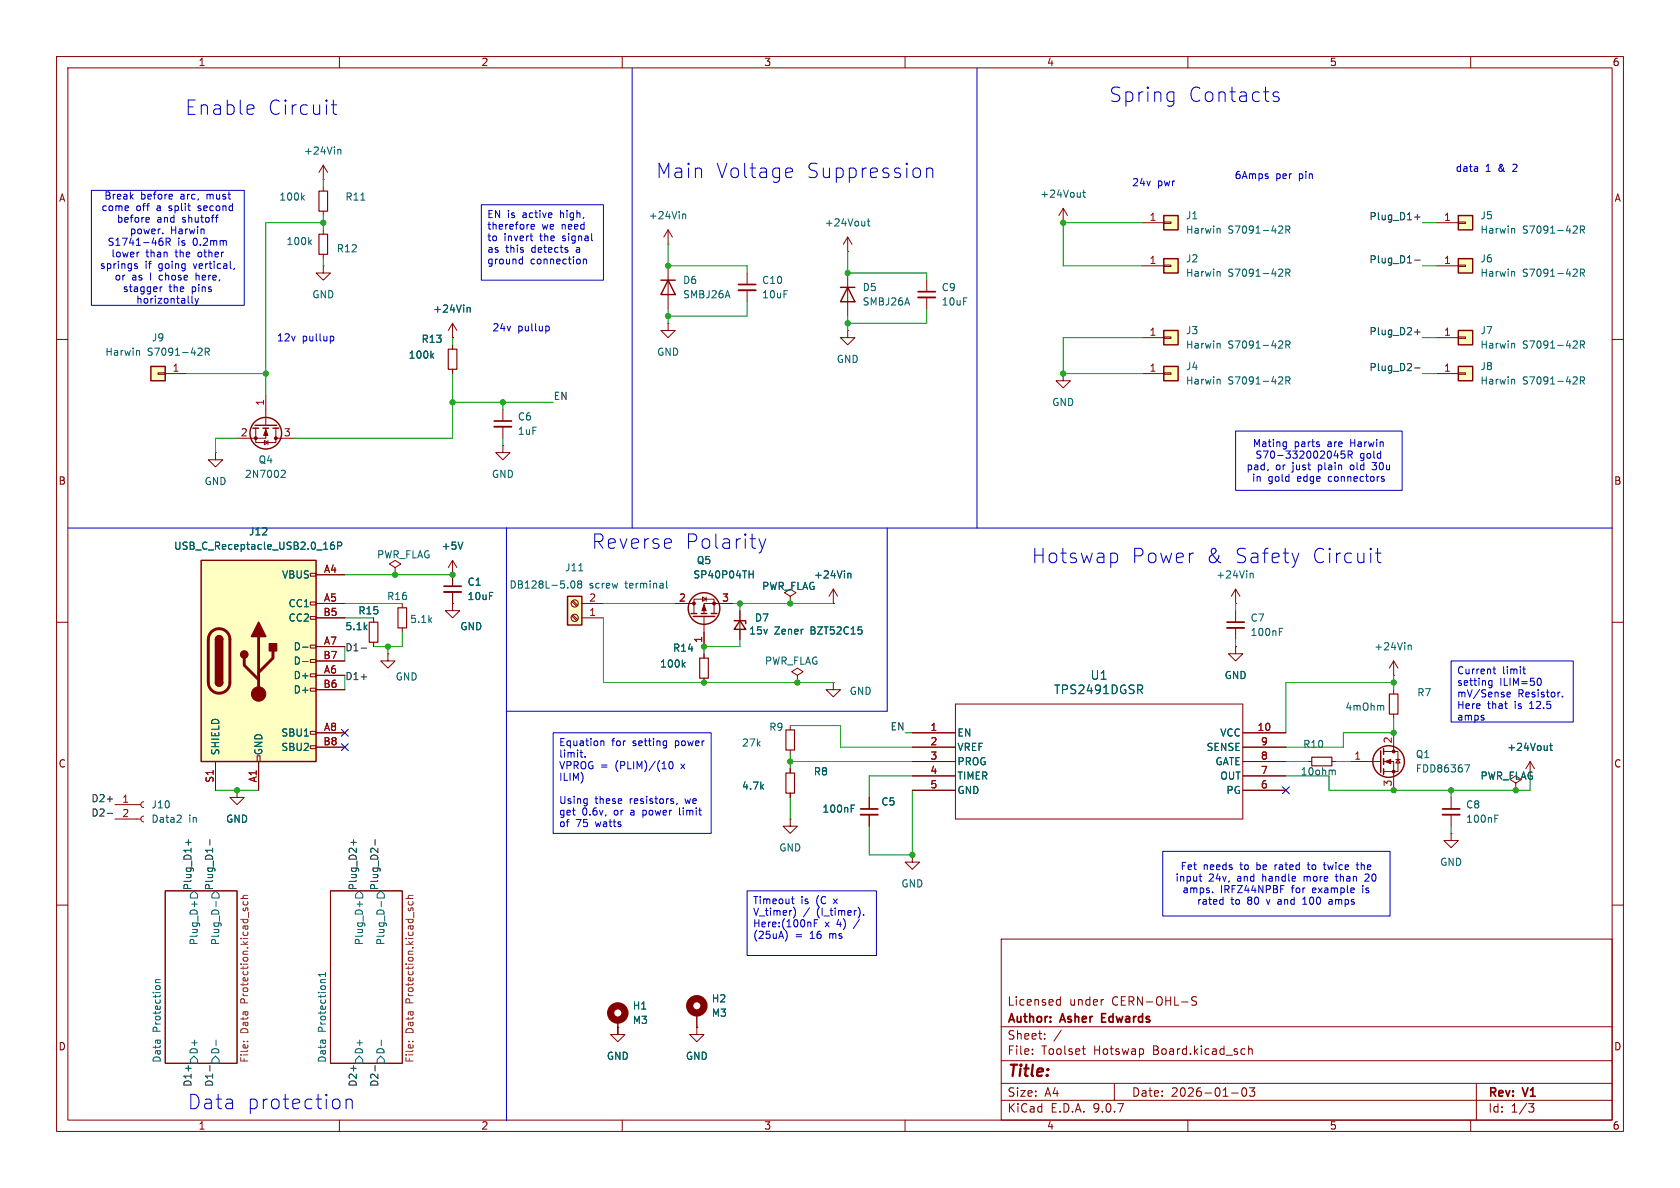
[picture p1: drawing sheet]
<svg xmlns="http://www.w3.org/2000/svg" width="297mm" height="210mm" viewBox="0 0 297 210" stroke-linecap="round" stroke-linejoin="round" font-family="sans-serif">
<defs><g id="words">
<g font-size="3.5" fill="#0000c2">
<text x="32.7" y="20.6">Enable</text>
<text x="47.3" y="20.6">Circuit</text>
<text x="196.1" y="18.3">Spring</text>
<text x="210" y="18.3">Contacts</text>
<text x="115.9" y="31.7">Main</text>
<text x="126.5" y="31.7">Voltage</text>
<text x="142.5" y="31.7">Suppression</text>
<text x="104.6" y="97.3">Reverse</text>
<text x="121.1" y="97.3">Polarity</text>
<text x="182.4" y="99.8">Hotswap</text>
<text x="200" y="99.8">Power</text>
<text x="213.1" y="99.8">&amp;</text>
<text x="218.1" y="99.8">Safety</text>
<text x="231.7" y="99.8">Circuit</text>
<text x="33.2" y="196.3">Data</text>
<text x="43.6" y="196.3">protection</text>
</g>
<text font-size="2.8" fill="#840000" x="178" y="190.9">Title:</text>
<g font-size="2.1" fill="#006464">
<text x="186.3" y="122.9">TPS2491DGSR</text>
<text x="192.7" y="120.4">U1</text>
</g>
<g font-size="2.1" fill="#840000">
<text x="178" y="178">Licensed</text>
<text x="189" y="178">under</text>
<text x="196.6" y="178">CERN-OHL-S</text>
<text x="178" y="184">Sheet:</text>
<text x="178" y="181.2">Author:</text>
<text x="187.6" y="181.2">Asher</text>
<text x="195.4" y="181.2">Edwards</text>
<text x="178" y="186.7">File:</text>
<text x="184.1" y="186.7">Toolset</text>
<text x="193.4" y="186.7">Hotswap</text>
<text x="204" y="186.7">Board.kicad_sch</text>
<text x="178" y="196.9">KiCad</text>
<text x="178" y="194.1">Size:</text>
<text x="184.7" y="194.1">A4</text>
<text x="185.7" y="196.9">E.D.A.</text>
<text x="193.3" y="196.9">9.0.7</text>
<text x="200" y="194.1">Date:</text>
<text x="207" y="194.1">2026-01-03</text>
<text x="263" y="194.3">Rev:</text>
<text x="263" y="196.9">Id:</text>
<text x="267.1" y="196.9">1/3</text>
<text x="269.4" y="194.3">V1</text>
</g>
<g font-size="1.8" fill="#840000">
<text x="35" y="11.9">1</text>
<text x="85" y="11.9">2</text>
<text x="135" y="11.9">3</text>
<text x="185" y="11.9">4</text>
<text x="235" y="11.9">5</text>
<text x="285" y="11.9">6</text>
<text x="10.3" y="35.9">A</text>
<text x="285.3" y="35.9">A</text>
<text x="10.3" y="85.9">B</text>
<text x="285.3" y="85.9">B</text>
<text x="10.3" y="135.9">C</text>
<text x="285.3" y="135.9">C</text>
<text x="10.3" y="185.9">D</text>
<text x="285.3" y="185.9">D</text>
<text x="35" y="199.9">1</text>
<text x="85" y="199.9">2</text>
<text x="135" y="199.9">3</text>
<text x="185" y="199.9">4</text>
<text x="235" y="199.9">5</text>
<text x="285" y="199.9">6</text>
</g>
<g font-size="1.8" fill="#006464">
<text x="53.6" y="27.5">+24Vin</text>
<text x="49.3" y="35.7">100k</text>
<text x="61" y="35.7">R11</text>
<text x="183.8" y="35.2">+24Vout</text>
<text x="114.6" y="39">+24Vin</text>
<text x="145.7" y="40.2">+24Vout</text>
<text x="209.6" y="39">J1</text>
<text x="209.6" y="41.5">Harwin</text>
<text x="217.1" y="41.5">S7091-42R</text>
<text x="261.6" y="39">J5</text>
<text x="261.6" y="41.5">Harwin</text>
<text x="269.2" y="41.5">S7091-42R</text>
<text x="50.6" y="43.5">100k</text>
<text x="59.4" y="44.8">R12</text>
<text x="209.6" y="46.6">J2</text>
<text x="261.6" y="46.6">J6</text>
<text x="55.1" y="52.9">GND</text>
<text x="120.7" y="50.4">D6</text>
<text x="120.7" y="52.9">SMBJ26A</text>
<text x="134.6" y="50.4">C10</text>
<text x="134.6" y="52.9">10uF</text>
<text x="152.4" y="51.7">D5</text>
<text x="166.4" y="51.7">C9</text>
<text x="209.6" y="49.1">Harwin</text>
<text x="217.1" y="49.1">S7091-42R</text>
<text x="261.6" y="49.1">Harwin</text>
<text x="269.2" y="49.1">S7091-42R</text>
<text x="76.5" y="55.5">+24Vin</text>
<text x="152.4" y="54.2">SMBJ26A</text>
<text x="166.4" y="54.2">10uF</text>
<text x="209.6" y="59.3">J3</text>
<text x="261.6" y="59.3">J7</text>
<text x="18.5" y="63.1">Harwin</text>
<text x="26" y="63.1">S7091-42R</text>
<text x="26.7" y="60.6">J9</text>
<text x="72.1" y="63.6">100k</text>
<text x="74.4" y="60.8">R13</text>
<text x="116.1" y="63.1">GND</text>
<text x="147.8" y="64.4">GND</text>
<text x="209.6" y="61.8">Harwin</text>
<text x="209.6" y="65.6">J4</text>
<text x="217.1" y="61.8">S7091-42R</text>
<text x="261.6" y="61.8">Harwin</text>
<text x="261.6" y="65.6">J8</text>
<text x="269.2" y="61.8">S7091-42R</text>
<text x="185.9" y="72">GND</text>
<text x="209.6" y="68.2">Harwin</text>
<text x="217.1" y="68.2">S7091-42R</text>
<text x="261.6" y="68.2">Harwin</text>
<text x="269.2" y="68.2">S7091-42R</text>
<text x="91.4" y="74.5">C6</text>
<text x="91.4" y="77.1">1uF</text>
<text x="45.6" y="82.1">Q4</text>
<text x="36.1" y="86">GND</text>
<text x="43.2" y="84.7">2N7002</text>
<text x="86.9" y="84.7">GND</text>
<text x="43.9" y="94.8">J12</text>
<text x="30.7" y="97.4">USB_C_Receptacle_USB2.0_16P</text>
<text x="66.6" y="98.9">PWR_FLAG</text>
<text x="78" y="97.4">+5V</text>
<text x="99.8" y="101.2">J11</text>
<text x="123.1" y="99.9">Q5</text>
<text x="49.8" y="102.5">VBUS</text>
<text x="50.9" y="107.5">CC1</text>
<text x="68.3" y="106.3">R16</text>
<text x="82.6" y="103.7">C1</text>
<text x="82.6" y="106.3">10uF</text>
<text x="90" y="104.2">DB128L-5.08</text>
<text x="104.2" y="104.2">screw</text>
<text x="110.6" y="104.2">terminal</text>
<text x="122.5" y="102.5">SP40P04TH</text>
<text x="134.6" y="104.5">PWR_FLAG</text>
<text x="143.8" y="102.5">+24Vin</text>
<text x="214.9" y="102.5">+24Vin</text>
<text x="50.9" y="110.1">CC2</text>
<text x="61" y="111.6">5.1k</text>
<text x="63.3" y="108.8">R15</text>
<text x="72.4" y="110.3">5.1k</text>
<text x="81.3" y="111.6">GND</text>
<text x="132.3" y="112.4">15v</text>
<text x="133.4" y="110.1">D7</text>
<text x="136.9" y="112.4">Zener</text>
<text x="143.4" y="112.4">BZT52C15</text>
<text x="221" y="110.1">C7</text>
<text x="221" y="112.6">100nF</text>
<text x="51.8" y="115.2">D-</text>
<text x="51.8" y="117.7">D-</text>
<text x="116.6" y="118.2">100k</text>
<text x="118.9" y="115.4">R14</text>
<text x="135.1" y="117.7">PWR_FLAG</text>
<text x="242.9" y="115.2">+24Vin</text>
<text x="51.8" y="120.2">D+</text>
<text x="51.8" y="122.8">D+</text>
<text x="69.8" y="120.5">GND</text>
<text x="150.1" y="123">GND</text>
<text x="216.4" y="120.2">GND</text>
<text x="237.8" y="125.8">4mOhm</text>
<text x="250.5" y="123.3">R7</text>
<text x="49.6" y="130.4">SBU1</text>
<text x="135.9" y="129.4">R9</text>
<text x="169.2" y="130.4">EN</text>
<text x="215.6" y="130.4">VCC</text>
<text x="39" y="133.6" transform="rotate(-90 39 133.6)">SHIELD</text>
<text x="46.6" y="133.6" transform="rotate(-90 46.6 133.6)">GND</text>
<text x="49.6" y="132.9">SBU2</text>
<text x="131.1" y="132.2">27k</text>
<text x="143.8" y="137.3">R8</text>
<text x="169.2" y="132.9">VREF</text>
<text x="169.2" y="135.5">PROG</text>
<text x="213.2" y="132.9">SENSE</text>
<text x="214.8" y="135.5">GATE</text>
<text x="229.9" y="137.3">10ohm</text>
<text x="230.3" y="132.4">R10</text>
<text x="250.2" y="136.8">FDD86367</text>
<text x="250.2" y="134.2">Q1</text>
<text x="266.4" y="132.9">+24Vout</text>
<text x="26.7" y="143.1">J10</text>
<text x="131.1" y="139.8">4.7k</text>
<text x="145.3" y="143.9">100nF</text>
<text x="155.7" y="142.6">C5</text>
<text x="169.2" y="138">TIMER</text>
<text x="169.2" y="140.6">GND</text>
<text x="215.6" y="138">OUT</text>
<text x="216.7" y="140.6">PG</text>
<text x="259.1" y="143.1">C8</text>
<text x="261.6" y="138">PWR_FLAG</text>
<text x="26.7" y="145.6">Data2</text>
<text x="33.4" y="145.6">in</text>
<text x="39.9" y="145.6">GND</text>
<text x="259.1" y="145.6">100nF</text>
<text x="137.7" y="150.7">GND</text>
<text x="254.5" y="153.3">GND</text>
<text x="159.3" y="157.1">GND</text>
<text x="35.2" y="167.2" transform="rotate(-90 35.2 167.2)">Plug_D+</text>
<text x="39" y="167.2" transform="rotate(-90 39 167.2)">Plug_D-</text>
<text x="64.4" y="167.2" transform="rotate(-90 64.4 167.2)">Plug_D+</text>
<text x="68.2" y="167.2" transform="rotate(-90 68.2 167.2)">Plug_D-</text>
<text x="111.8" y="178.7">H1</text>
<text x="125.7" y="179.9">M3</text>
<text x="125.7" y="177.4">H2</text>
<text x="28.5" y="182.5" transform="rotate(-90 28.5 182.5)">Protection</text>
<text x="57.7" y="182.5" transform="rotate(-90 57.7 182.5)">Protection1</text>
<text x="111.8" y="181.2">M3</text>
<text x="28.5" y="188" transform="rotate(-90 28.5 188)">Data</text>
<text x="35.2" y="186.5" transform="rotate(-90 35.2 186.5)">D+</text>
<text x="39" y="186.5" transform="rotate(-90 39 186.5)">D-</text>
<text x="57.7" y="188" transform="rotate(-90 57.7 188)">Data</text>
<text x="64.4" y="186.5" transform="rotate(-90 64.4 186.5)">D+</text>
<text x="68.2" y="186.5" transform="rotate(-90 68.2 186.5)">D-</text>
<text x="107.2" y="187.6">GND</text>
<text x="121.2" y="187.6">GND</text>
</g>
<g font-size="1.8" fill="#0000c2">
<text x="18.4" y="35.5">Break</text>
<text x="24.8" y="35.5">before</text>
<text x="32" y="35.5">arc,</text>
<text x="36.8" y="35.5">must</text>
<text x="200.1" y="33.1">24v</text>
<text x="204.6" y="33.1">pwr</text>
<text x="218.2" y="31.9">6Amps</text>
<text x="225.5" y="31.9">per</text>
<text x="229.7" y="31.9">pin</text>
<text x="257.3" y="30.6">data</text>
<text x="262.6" y="30.6">1</text>
<text x="265" y="30.6">&amp;</text>
<text x="267.7" y="30.6">2</text>
<text x="17.8" y="37.5">come</text>
<text x="20.6" y="39.6">before</text>
<text x="22.9" y="41.6">power.</text>
<text x="24" y="37.5">off</text>
<text x="27.7" y="39.6">and</text>
<text x="27.8" y="37.5">a</text>
<text x="30.1" y="37.5">split</text>
<text x="30.1" y="41.6">Harwin</text>
<text x="32.3" y="39.6">shutoff</text>
<text x="35.5" y="37.5">second</text>
<text x="86" y="38.9">EN is</text>
<text x="86" y="40.9">therefore</text>
<text x="92.5" y="38.9">active</text>
<text x="95.8" y="40.9">we</text>
<text x="99.3" y="38.9">high,</text>
<text x="99.4" y="40.9">need</text>
<text x="17.6" y="47.7">springs</text>
<text x="18.9" y="43.7">S1741-46R</text>
<text x="19.6" y="45.7">lower</text>
<text x="25.6" y="47.7">if</text>
<text x="25.8" y="45.7">than</text>
<text x="28.1" y="47.7">going</text>
<text x="31.1" y="45.7">the</text>
<text x="31.4" y="43.7">is</text>
<text x="34.2" y="43.7">0.2mm</text>
<text x="34.5" y="47.7">vertical,</text>
<text x="35.3" y="45.7">other</text>
<text x="86" y="43">to</text>
<text x="86" y="45">as</text>
<text x="86" y="47.1">ground</text>
<text x="89.1" y="43">invert</text>
<text x="89.4" y="45">this</text>
<text x="93.7" y="47.1">connection</text>
<text x="94.1" y="45">detects</text>
<text x="95.6" y="43">the</text>
<text x="99.7" y="43">signal</text>
<text x="102.1" y="45">a</text>
<text x="20.2" y="49.8">or</text>
<text x="21.6" y="51.8">stagger</text>
<text x="23.3" y="49.8">as</text>
<text x="24" y="53.9">horizontally</text>
<text x="26.6" y="49.8">I</text>
<text x="28.4" y="49.8">chose</text>
<text x="29.9" y="51.8">the</text>
<text x="34" y="51.8">pins</text>
<text x="35.1" y="49.8">here,</text>
<text x="87" y="58.8">24v</text>
<text x="91.5" y="58.8">pullup</text>
<text x="48.9" y="60.6">12v</text>
<text x="53.4" y="60.6">pullup</text>
<text x="220.3" y="83.3">pad,</text>
<text x="221.4" y="79.2">Mating</text>
<text x="221.8" y="81.3">S70-332002045R</text>
<text x="225.5" y="83.3">or</text>
<text x="228.6" y="83.3">just</text>
<text x="228.8" y="79.2">parts</text>
<text x="233.3" y="83.3">plain</text>
<text x="234.8" y="79.2">are</text>
<text x="239" y="79.2">Harwin</text>
<text x="239.2" y="83.3">old</text>
<text x="240.4" y="81.3">gold</text>
<text x="243.3" y="83.3">30u</text>
<text x="221.2" y="85.4">in</text>
<text x="224.2" y="85.4">gold</text>
<text x="229.4" y="85.4">edge</text>
<text x="235.1" y="85.4">connectors</text>
<text x="257.5" y="119.5">Current</text>
<text x="265.6" y="119.5">limit</text>
<text x="257.5" y="121.6">setting</text>
<text x="257.5" y="123.6">mV/Sense</text>
<text x="257.5" y="125.7">Here</text>
<text x="263" y="125.7">that</text>
<text x="265.1" y="121.6">ILIM=50</text>
<text x="267.9" y="125.7">is</text>
<text x="268.3" y="123.6">Resistor.</text>
<text x="270.7" y="125.7">12.5</text>
<text x="257.5" y="127.7">amps</text>
<text x="98.7" y="132.2">Equation</text>
<text x="98.7" y="134.3">limit.</text>
<text x="98.7" y="136.3">VPROG =</text>
<text x="108.1" y="132.2">for</text>
<text x="108.9" y="136.3">(PLIM)/(10</text>
<text x="112" y="132.2">setting</text>
<text x="119.6" y="132.2">power</text>
<text x="120.7" y="136.3">x</text>
<text x="98.7" y="138.4">ILIM)</text>
<text x="98.7" y="142.4">Using</text>
<text x="105.2" y="142.4">these</text>
<text x="111.4" y="142.4">resistors,</text>
<text x="121.4" y="142.4">we</text>
<text x="98.7" y="144.5">get</text>
<text x="98.7" y="146.5">of</text>
<text x="101.8" y="146.5">75</text>
<text x="102.9" y="144.5">0.6v,</text>
<text x="105.4" y="146.5">watts</text>
<text x="108.6" y="144.5">or</text>
<text x="111.7" y="144.5">a</text>
<text x="114.1" y="144.5">power</text>
<text x="120.7" y="144.5">limit</text>
<text x="208.6" y="154">Fet</text>
<text x="212.7" y="154">needs</text>
<text x="219.4" y="154">to</text>
<text x="222.4" y="154">be</text>
<text x="225.8" y="154">rated</text>
<text x="231.9" y="154">to</text>
<text x="234.9" y="154">twice</text>
<text x="240.9" y="154">the</text>
<text x="133" y="160.2">Timeout</text>
<text x="141.6" y="160.2">is</text>
<text x="144.4" y="160.2">(C</text>
<text x="147.7" y="160.2">x</text>
<text x="207.7" y="156.1">input</text>
<text x="208.9" y="158.1">amps.</text>
<text x="211.5" y="160.1">rated</text>
<text x="213.7" y="156.1">24v,</text>
<text x="215.7" y="158.1">IRFZ44NPBF</text>
<text x="217.6" y="160.1">to</text>
<text x="218.8" y="156.1">and</text>
<text x="220.6" y="160.1">80</text>
<text x="223.4" y="156.1">handle</text>
<text x="224.2" y="160.1">v</text>
<text x="226.4" y="160.1">and</text>
<text x="228.5" y="158.1">for</text>
<text x="231" y="156.1">more</text>
<text x="231" y="160.1">100</text>
<text x="232.3" y="158.1">example</text>
<text x="235.8" y="160.1">amps</text>
<text x="236.8" y="156.1">than</text>
<text x="241.3" y="158.1">is</text>
<text x="242.2" y="156.1">20</text>
<text x="133" y="162.2">V_timer)</text>
<text x="133" y="164.2">Here:(100nF</text>
<text x="133" y="166.3">(25uA)</text>
<text x="140.6" y="166.3">=</text>
<text x="142" y="162.2">/</text>
<text x="143.3" y="166.3">16</text>
<text x="144.5" y="162.2">(I_timer).</text>
<text x="145.8" y="164.2">x</text>
<text x="146.9" y="166.3">ms</text>
<text x="148" y="164.2">4)</text>
<text x="151.2" y="164.2">/</text>
</g>
<g font-size="1.8" fill="#a90000">
<text x="203.1" y="39.1">1</text>
<text x="255.2" y="39.1">1</text>
<text x="203.1" y="46.7">1</text>
<text x="255.2" y="46.7">1</text>
<text x="203.1" y="59.4">1</text>
<text x="255.2" y="59.4">1</text>
<text x="30.4" y="65.8">1</text>
<text x="203.1" y="65.8">1</text>
<text x="255.2" y="65.8">1</text>
<text x="46.7" y="71.8" transform="rotate(-90 46.7 71.8)">1</text>
<text x="42.5" y="77.2">2</text>
<text x="50.1" y="77.2">3</text>
<text x="57.2" y="101.3">A4</text>
<text x="57.2" y="106.4">A5</text>
<text x="104.1" y="106.4">2</text>
<text x="119.9" y="106.4">2</text>
<text x="127.6" y="106.4">3</text>
<text x="57.1" y="109">B5</text>
<text x="104.1" y="109">1</text>
<text x="124.2" y="113.7" transform="rotate(-90 124.2 113.7)">1</text>
<text x="57.1" y="116.6">B7</text>
<text x="57.2" y="114">A7</text>
<text x="57.2" y="119.1">A6</text>
<text x="57.1" y="121.7">B6</text>
<text x="57.1" y="131.8">B8</text>
<text x="57.2" y="129.3">A8</text>
<text x="164.4" y="129.3">1</text>
<text x="164.4" y="131.8">2</text>
<text x="222.2" y="129.3">10</text>
<text x="222.8" y="131.8">9</text>
<text x="246.1" y="131.5" transform="rotate(-90 246.1 131.5)">2</text>
<text x="164.4" y="134.4">3</text>
<text x="164.4" y="136.9">4</text>
<text x="222.8" y="134.4">8</text>
<text x="222.8" y="136.9">7</text>
<text x="239.3" y="134.4">1</text>
<text x="21.5" y="142">1</text>
<text x="37.8" y="138.5" transform="rotate(-90 37.8 138.5)">S1</text>
<text x="45.5" y="138.4" transform="rotate(-90 45.5 138.4)">A1</text>
<text x="164.4" y="139.4">5</text>
<text x="222.8" y="139.4">6</text>
<text x="246.1" y="139.1" transform="rotate(-90 246.1 139.1)">3</text>
<text x="21.5" y="144.5">2</text>
</g>
<g font-size="1.8" fill="#0f0f0f">
<text x="242" y="39">Plug_D1+</text>
<text x="242" y="46.6">Plug_D1-</text>
<text x="242" y="59.3">Plug_D2+</text>
<text x="242" y="65.7">Plug_D2-</text>
<text x="97.8" y="70.8">EN</text>
<text x="61" y="115.2">D1-</text>
<text x="61" y="120.3">D1+</text>
<text x="157.3" y="129.2">EN</text>
<text x="16.1" y="141.9">D2+</text>
<text x="16.1" y="144.4">D2-</text>
<text x="33.9" y="157.5" transform="rotate(-90 33.9 157.5)">Plug_D1+</text>
<text x="37.8" y="157.5" transform="rotate(-90 37.8 157.5)">Plug_D1-</text>
<text x="63.2" y="157.5" transform="rotate(-90 63.2 157.5)">Plug_D2+</text>
<text x="67" y="157.5" transform="rotate(-90 67 157.5)">Plug_D2-</text>
<text x="33.9" y="192.2" transform="rotate(-90 33.9 192.2)">D1+</text>
<text x="37.8" y="192.2" transform="rotate(-90 37.8 192.2)">D1-</text>
<text x="63.2" y="192.2" transform="rotate(-90 63.2 192.2)">D2+</text>
<text x="67" y="192.2" transform="rotate(-90 67 192.2)">D2-</text>
</g>
<g font-size="1.8" fill="#725600">
<text x="44.2" y="177.3" transform="rotate(-90 44.2 177.3)">Protection.kicad_sch</text>
<text x="73.4" y="177.3" transform="rotate(-90 73.4 177.3)">Protection.kicad_sch</text>
<text x="44.2" y="182.7" transform="rotate(-90 44.2 182.7)">Data</text>
<text x="73.4" y="182.7" transform="rotate(-90 73.4 182.7)">Data</text>
<text x="44.2" y="188" transform="rotate(-90 44.2 188)">File:</text>
<text x="73.4" y="188" transform="rotate(-90 73.4 188)">File:</text>
</g>
</g></defs>
<g fill="none" stroke="#840000" stroke-width=".18">
<path d="M10 10h277v190h-277zM12 12h273v186h-273zM60 10v2M110 10v2M160 10v2M210 10v2M260 10v2M188 39.4h.1M188 36.8l-.8 1.3M188 36.8l.7 1.3M188 36.8v2.6M10 60h2"/>
<path d="M88.9 78.7v1.3h1.3l-1.3 1.3-1.3-1.3h1.3M88.9 78.7h.1M88.9 72.4v2M88.9 75.4v2.1M188 66v1.3h1.2l-1.2 1.3-1.3-1.3h1.3M188 66h.1M285 60h2M10 110h2M246.4 119.4h.1M246.4 116.8l-.8 1.3M246.4 116.8l.7 1.3M246.4 116.8v2.6"/>
<path d="M285 110h2M29.2 157.5h12.7v30.5h-12.7zM58.4 157.5h12.7v30.5h-12.7zM10 160h2M177 166h108v32h-108zM186.9 177.6h.6M186.9 176.8h.6M187.5 176.2v1.5M195 176.7h.1M211.5 176.3l-.5-.1-.3 .1v.5l.7 .3 .1 .3-.3 .3-.5-.1M285 160h2M60 198v2"/>
<path d="M110 198v2M160 198v2M177 194.5h108M177 191.5h108M177 187.5h108M177 181.5h108M182.5 186.3v.1M182.5 185.5v.1M184.7 183.6v.1M184.7 182.8v.1M187.6 182.1l-1.3 2M191.3 185.4h.6"/>
<path d="M191.6 186.3l.3 .1M197 191.5v3M202.1 185.5v.8M210 198v2M217.7 193.2h1.2M219.7 192.4l.2-.1a.81 .81 0 0 1 .6 .6 .81 .81 0 0 1-.3 .8l-.2 .1a.81 .81 0 0 1-.3-1.4zM220 185.4l.1 .1M220.1 186.3l-.1 .1M220.7 185.5l.3-.1 .3 .1 .1 .9M220.7 184.9v1.5M220.9 192.3h.9l-.5 .6 .4 .1v.7l-.2 .1h-.4l-.2-.1M260 198v2"/>
<path d="M261 191.5v6.5M270.2 195.1h1l-.5 .6 .4 .1 .1 .5-.3 .3h-.4"/>
</g>
<path d="M87.4 74.4h3M194.8 179.9h.5M195.5 179.2h-.7v1.5h.7" fill="none" stroke="#840000" stroke-width=".3"/>
<g fill="none" stroke="#006464" stroke-width=".18">
<path d="M191.4 34h.5M191.6 33.6v1.1l.3 .2M249 114v.9M249 114.2l.1-.2 .3 .1 .1 .8M34.3 157.5l.6 .6v.7h-1.2v-.7zM34.4 159.3v1M38.1 157.5l.6 .6v.7h-1.2v-.7zM38.2 159.3v1M63.5 157.5l.6 .6v.7h-1.2v-.7zM63.6 159.3v1M67.3 157.5l.6 .6v.7h-1.2v-.7zM67.4 159.3v1"/>
<path d="M27.5 173.7h.8M28.3 173.2h-.8v.3l.1 .2M57.5 173.2h-.6l-.2 .1M57.5 171.9v.7M57.5 172.3h-1.2l.3 .3M34.3 186.7l.6 .6v.7h-1.2v-.7zM38.1 186.7l.6 .6v.7h-1.2v-.7zM38.2 183.9v.9M63.5 186.7l.6 .6v.7h-1.2v-.7zM67.3 186.7l.6 .6v.7h-1.2v-.7zM67.4 183.9v.9"/>
</g>
<path d="M42.5 158.8h1.3M43 159.4v.3l.2 .3 .6-.1v-.5M43.8 158.3h-.8v.3l.1 .2M71.8 158.8h1.2M72.2 159.4v.3l.2 .3 .6-.1v-.5M73 158.3h-.8v.3l.1 .2M43 184.1h.2M43.7 184.1h.1M72.2 184.1h.2M72.9 184.1h.1" fill="none" stroke="#725600" stroke-width=".18"/>
<path d="M87.4 75.4h3" fill="none" stroke="#840000" stroke-width=".33"/>
<path d="M257.8 45.7h2.5v2.6h-2.5z" fill="#ffffc2"/>
<path d="M257.8 45.7h2.5v2.6h-2.5z" fill="none" stroke="#840000" stroke-width=".25"/>
<path d="M254 47h3.8M257.8 46.9h1.3v.2h-1.3z" fill="none" stroke="#840000" stroke-width=".18"/>
<path d="M267.6 48l.2 .2v.6M278.6 47.6l.2 .2v.3l-.7 .7h.7M279.4 48.2h.6l.1-.2v-.3l-.7-.1v1.2M279.7 48.2l.4 .6" fill="none" stroke="#006464" stroke-width=".18"/>
<path d="M257.8 38.1h2.5v2.5h-2.5z" fill="#ffffc2"/>
<path d="M257.8 38.1h2.5v2.5h-2.5z" fill="none" stroke="#840000" stroke-width=".25"/>
<path d="M254 39.4h3.8M257.8 39.2h1.3v.3h-1.3z" fill="none" stroke="#840000" stroke-width=".18"/>
<path d="M278.6 39.9l.2 .3v.3l-.7 .7h.7M267.6 40.4l.2 .2v.6M279.4 40.6h.6l.1-.2v-.3l-.7-.2v1.3M279.7 40.6l.4 .6" fill="none" stroke="#006464" stroke-width=".18"/>
<path d="M257.8 58.4h2.5v2.6h-2.5z" fill="#ffffc2"/>
<path d="M257.8 58.4h2.5v2.6h-2.5z" fill="none" stroke="#840000" stroke-width=".25"/>
<path d="M254 59.7h3.8M257.8 59.6h1.3v.2h-1.3z" fill="none" stroke="#840000" stroke-width=".18"/>
<path d="M267.6 60.7l.2 .2v.6M278.6 60.3l.2 .2v.3l-.7 .7h.7M279.4 60.9h.6l.1-.2v-.3l-.7-.1v1.2M279.7 60.9l.4 .6" fill="none" stroke="#006464" stroke-width=".18"/>
<path d="M205.7 58.4h2.6v2.6h-2.6z" fill="#ffffc2"/>
<path d="M205.7 58.4h2.6v2.6h-2.6z" fill="none" stroke="#840000" stroke-width=".25"/>
<path d="M201.9 59.7h3.8M205.7 59.6h1.3v.2h-1.3z" fill="none" stroke="#840000" stroke-width=".18"/>
<path d="M215.5 60.7l.2 .2v.6M226.5 60.3l.3 .2-.1 .3-.7 .7h.8M227.3 60.9h.6l.1-.2v-.3l-.7-.1v1.2M227.6 60.9l.4 .6" fill="none" stroke="#006464" stroke-width=".18"/>
<path d="M257.8 64.8h2.5v2.5h-2.5z" fill="#ffffc2"/>
<path d="M257.8 64.8h2.5v2.5h-2.5z" fill="none" stroke="#840000" stroke-width=".25"/>
<path d="M254 66h3.8M257.8 65.9h1.3v.3h-1.3zM218.4 114.3v1.3h1.3l-1.3 1.2-1.2-1.2h1.2M218.4 114.3h.1M218.4 106.7h.1M218.4 104.1v2.6M218.4 108v2M218.4 111v2M218.4 104.1l-.7 1.3M218.4 104.1l.8 1.3" fill="none" stroke="#840000" stroke-width=".18"/>
<path d="M267.6 67l.2 .2v.7M278.6 66.6l.2 .3v.3l-.7 .7h.7M279.4 67.3l.6-.1 .1-.2v-.3l-.7-.1v1.3M279.7 67.3l.4 .6M221 101.3v.9M221.6 101.5v.7M226.2 111.7h.4M226.2 111.1h.6" fill="none" stroke="#006464" stroke-width=".18"/>
<path d="M216.9 110h3.1" fill="none" stroke="#840000" stroke-width=".3"/>
<path d="M216.9 111h3.1" fill="none" stroke="#840000" stroke-width=".33"/>
<path d="M205.7 38.1h2.6v2.5h-2.6z" fill="#ffffc2"/>
<path d="M205.7 38.1h2.6v2.5h-2.6z" fill="none" stroke="#840000" stroke-width=".25"/>
<path d="M201.9 39.4h3.8M205.7 39.2h1.3v.3h-1.3z" fill="none" stroke="#840000" stroke-width=".18"/>
<path d="M226.5 39.9l.3 .3-.1 .3-.7 .7h.8M215.5 40.4l.2 .2v.6M227.3 40.6h.6l.1-.2v-.3l-.7-.2v1.3M227.6 40.6l.4 .6" fill="none" stroke="#006464" stroke-width=".18"/>
<path d="M205.7 45.7h2.6v2.6h-2.6z" fill="#ffffc2"/>
<path d="M205.7 45.7h2.6v2.6h-2.6z" fill="none" stroke="#840000" stroke-width=".25"/>
<g fill="none" stroke="#840000" stroke-width=".18">
<path d="M201.9 47h3.8M205.7 46.9h1.3v.2h-1.3zM80 99.1l-.8 1.2M80 99.1l.8 1.2M80 99.1v4.5M80 101.6h.1M80 106.7v1.3h1.3l-1.3 1.2-1.3-1.2h1.3M80 106.7h.1M80 104.6v2.1M41.9 139.7v1.3h1.3l-1.3 1.2-1.3-1.2h1.3M41.9 139.7h.1M20.3 142.2h4.6"/>
<path d="M20.3 144.8h4.6M25.4 141.7l-.4 .2-.1 .3 .1 .4 .4 .1M25.4 144.3l-.4 .1-.1 .4 .1 .3 .4 .2"/>
</g>
<path d="M215.5 48l.2 .2v.6M226.5 47.6l.3 .2-.1 .3-.7 .7h.8M227.3 48.2h.6l.1-.2v-.3l-.7-.1v1.2M227.6 48.2l.4 .6M81.8 95.8l-.4 1.3M31.9 144.1l.1 .2v.3l-.7 .8h.7" fill="none" stroke="#006464" stroke-width=".18"/>
<path d="M78.5 103.6h3" fill="none" stroke="#840000" stroke-width=".3"/>
<path d="M78.5 104.6h3" fill="none" stroke="#840000" stroke-width=".33"/>
<path d="M35.6 99.1h20.3v35.5h-20.3z" fill="#ffffc2"/>
<g fill="none" stroke="#840000" stroke-width=".18">
<path d="M118.1 43.2h.1M118.1 57.2v1.2h1.3l-1.3 1.3-1.3-1.3h1.3M118.1 57.2h.1M118.1 40.6v2.6M118.1 47v7.6M118.1 40.6l-.8 1.3M118.1 40.6l.8 1.3M132.1 48.3v2M132.1 51.3v2M149.9 58.4v1.3h1.2l-1.2 1.3-1.3-1.3h1.3M149.9 58.4h.1M149.9 44.5h.1"/>
<path d="M149.9 41.9l-.8 1.3M149.9 41.9l.7 1.3M149.9 41.9v2.6M149.9 48.3v7.6M163.8 49.5v2.1M163.8 52.6v2M54.9 101.3h1v.6h-1zM54.9 106.4h1v.5h-1zM54.9 109h1v.5h-1zM54.9 114h1v.6h-1zM54.9 116.6h1v.5h-1zM54.9 119.1h1v.5h-1z"/>
<path d="M55.9 101.6h5.1M55.9 106.7h5.1M55.9 109.2h5.1M55.9 114.3h5.1M55.9 116.8h5.1M55.9 119.4h5.1M66 109.2v.8M66 113.5v.8M68.6 115.6v1.2h1.2l-1.2 1.3-1.3-1.3h1.3M68.6 115.6h.1M69.8 100.3l1.1-.6-1.1-.6-1 .6 1 .6v1.3M69.8 101.6h.1"/>
<path d="M71.1 106.7v.7M71.1 111v.8M38.1 134.6v5.1M45.5 133.6h.5v1h-.5zM45.7 134.6v5.1M54.9 121.7h1v.5h-1zM54.9 129.3h1v.5h-1zM54.9 131.8h1v.5h-1zM55.9 121.9h5.1M55.9 129.5h5.1M55.9 132.1h5.1M231.1 134.6h.8"/>
<path d="M235.5 134.6h.7M268 138.4l1-.6-1-.6-1 .6 1 .6v1.3M268 139.7h.1M270.5 134.6l-.8 1.3M270.5 134.6l.8 1.3M270.5 134.6v2.6M256.5 147.3v1.3h1.3l-1.3 1.3-1.2-1.3h1.2M256.5 147.3h.1M256.5 141v2M256.5 144v2.1"/>
</g>
<path d="M116.8 49.5h2.6M118.1 49.5l1.3 2.6h-2.6zM148.6 50.8h2.5M149.9 50.8l1.2 2.5h-2.5zM35.6 99.1h20.3v35.5h-20.3zM38.1 113a.64 .64 0 0 1 .6-.6 .64 .64 0 0 1 .7 .6M38.1 120.7a.64 .64 0 0 0 .6 .6 .64 .64 0 0 0 .7-.6" fill="none" stroke="#840000" stroke-width=".25"/>
<path d="M37.4 111.7a1.9 1.9 0 0 1 2.1-.4 1.9 1.9 0 0 1 1.1 1.7v7.7a1.91 1.91 0 0 1-1.9 1.8 1.91 1.91 0 0 1-1.9-1.8v-7.8l.2-.7zM43.2 116.3v1.3l2.5 2.5M45.7 112.5v10.2M48.3 115.1v1.2l-2.6 2.6" fill="none" stroke="#840000" stroke-width=".51"/>
<g fill="#840000" stroke="#840000" stroke-width=".25">
<path d="M38.1 113h1.3v7.7h-1.3z"/>
<path d="M38.3 112.6a.64 .64 0 0 1 .7-.2 .64 .64 0 0 1 .4 .6h-1.3z"/>
<path d="M38.1 120.7h1.3a.64 .64 0 0 1-.7 .6 .64 .64 0 0 1-.6-.6z"/>
<path d="M45.7 110l1.3 2.5h-2.6z"/>
<path d="M47.6 113.8h1.3v1.3h-1.3z"/>
<circle cx="43.2" cy="115.7" r=".63"/>
</g>
<circle cx="45.7" cy="122.7" r="1.27" fill="#840000" stroke="#840000" stroke-width=".18"/>
<g fill="none" stroke="#006464" stroke-width=".18">
<path d="M120.7 37.8v.9M120.7 38l.2-.2 .3 .1v.8M153.3 39.1h.5M153.5 38.7v1.1l.3 .1M59 95.8l-.3 .1a.86 .86 0 0 0 0 1.2l.4-.1v-.4l-.2-.3h-.2l-.3 .3M59.7 96.5l.6-.1 .1-.1v-.3l-.7-.2v1.3M53.5 114.4h1M53.5 116.9h1M235.7 136.1l.4 .2v.7M274 131.8h.4M274.1 131.4v1.1l.3 .2M264.3 144.7h.4"/>
<path d="M264.3 144.1h.6"/>
</g>
<path d="M65.3 110h1.5v3.5h-1.5zM70.4 107.4h1.5v3.6h-1.5zM231.9 133.9h3.6v1.5h-3.6z" fill="none" stroke="#840000" stroke-width=".2"/>
<path d="M130.6 50.3h3M162.3 51.6h3.1M255 143h3.1" fill="none" stroke="#840000" stroke-width=".3"/>
<path d="M130.6 51.3h3M162.3 52.6h3.1M255 144h3.1" fill="none" stroke="#840000" stroke-width=".33"/>
<path d="M205.7 64.8h2.6v2.5h-2.6z" fill="#ffffc2"/>
<g fill="none" stroke="#840000" stroke-width=".25">
<path d="M205.7 64.8h2.6v2.5h-2.6zM244.1 132.7v3.8M244.6 132.3v1.1M244.6 134.1v1M244.6 135.9v1"/>
<circle cx="245.5" cy="134.6" r="2.79"/>
</g>
<g fill="none" stroke="#840000" stroke-width=".18">
<path d="M201.9 66h3.8M205.7 65.9h1.3v.3h-1.3zM161.3 129.5h7.6M161.3 132.1h7.6M161.3 134.6h7.6M161.3 137.2h7.6M161.3 139.7h7.6M168.9 124.5h50.8v20.3h-50.8zM219.7 129.5h7.6M219.7 132.1h7.6M219.7 134.6h7.6M219.7 137.2h7.6"/>
<path d="M219.7 139.7h7.6M238.8 134.6h5.3M244.6 132.8h2.5v3.6h-2.5M244.6 134.6h1.8v5.1M246.4 121.9v.8M246.4 126.2v.8M246.4 129.5v3.3M246.8 134.2h.7M247.1 134.2l.4 .7h-.7z"/>
</g>
<path d="M215.5 67l.2 .2v.7M226.5 66.6l.3 .3-.1 .3-.7 .7h.8M227.3 67.3l.6-.1 .1-.2v-.3l-.7-.1v1.3M227.6 67.3l.4 .6M201.5 121.9l.5 .7M201.9 121.2l.1 .2-.1 .4M244.4 124.7l.2 .2v.6M258.9 135.2h.9l-.5 1.3" fill="none" stroke="#006464" stroke-width=".18"/>
<g fill="#840000" stroke="#840000" stroke-width=".18">
<path d="M244.9 134.6l1-.4v.8z"/>
<circle cx="246.4" cy="132.8" r=".25"/>
<circle cx="246.4" cy="136.4" r=".25"/>
</g>
<path d="M245.6 122.7h1.5v3.5h-1.5z" fill="none" stroke="#840000" stroke-width=".2"/>
<path d="M26.7 64.8h2.5v2.5h-2.5z" fill="#ffffc2"/>
<g fill="none" stroke="#840000" stroke-width=".25">
<path d="M26.7 64.8h2.5v2.5h-2.5zM44.7 75.7h1M45.1 75.2h3.8M46.5 75.7h1M48.3 75.7h1M129.8 109.7h2v.5M130.8 109.7l1 1.6h-2z"/>
<circle cx="47" cy="76.6" r="2.79"/>
</g>
<g fill="none" stroke="#840000" stroke-width=".18">
<path d="M57.1 31.8h.1M57.1 29.2l-.7 1.3M57.1 29.2l.8 1.3M57.1 29.2v2.6M57.1 33v.8M57.1 37.3v.8M57.1 47v1.3h1.3l-1.3 1.2-1.2-1.2h1.2M57.1 47h.1M57.1 40.6v.8M57.1 45v.7M80 59.7h.1M80 57.2v2.5"/>
<path d="M80 57.2l-.8 1.2M80 57.2l.8 1.2M27.9 65.9h1.3v.3h-1.3zM29.2 66h3.8M45.2 75.7v2.5h3.6v-2.5M46.7 77.9l.7 .3-.7 .4zM47 75.7v1.8h-5.1M47 69.9v5.3M47.4 77.9v.7M48.8 77.5h3.3M80 61v.7M80 65.3v.7"/>
<path d="M38.1 80v1.3h1.3l-1.3 1.3-1.3-1.3h1.3M38.1 80h.1M124.5 115.6v.7M124.5 119.9v.8M130.8 108v5M147.3 120.7v1.2h1.3l-1.3 1.3-1.3-1.3h1.3M147.3 120.7h.1M153.7 141v2M153.7 144v2.1M161.3 151.1v1.3h1.3l-1.3 1.3-1.3-1.3h1.3M161.3 151.1h.1M109.2 181.6v1.3h1.3l-1.3 1.3-1.3-1.3h1.3"/>
<path d="M109.2 181.6h.1M123.2 181.6v1.3h1.3l-1.3 1.3-1.3-1.3h1.3M123.2 181.6h.1"/>
</g>
<g fill="none" stroke="#006464" stroke-width=".18">
<path d="M53.4 34.9l.4 .5M53.8 34.5l-.5 .5M59.7 26.4v.8M59.7 26.5l.2-.1 .3 .1 .1 .7M63.8 35.4h.7M54.7 42.8l.4 .5M55.1 42.4l-.5 .5M82.6 54.3v.9M82.6 54.5l.2-.2 .3 .1v.8M24.5 62l.2 .1v.7M35.5 61.5l.2 .3v.3l-.7 .7h.7M36.3 62.2l.6-.1 .1-.1v-.3l-.7-.2v1.3"/>
<path d="M36.6 62.2l.4 .6M76.3 62.8l.4 .5M76.7 62.5l-.5 .5M49.9 83.1l.4 .1 .1 .3-.7 .9h.7M120.7 117.4l.4 .5M121.1 117.1l-.5 .5M150.5 142.9h.4M150.5 142.3h.6"/>
</g>
<path d="M56.4 33.8h1.5v3.5h-1.5zM56.4 41.4h1.5v3.6h-1.5zM79.2 61.7h1.6v3.6h-1.6zM123.7 116.3h1.5v3.6h-1.5z" fill="none" stroke="#840000" stroke-width=".2"/>
<g fill="#840000" stroke="#840000" stroke-width=".18">
<path d="M47 75.9l.4 1.1h-.8z"/>
<circle cx="48.8" cy="77.5" r=".25"/>
<circle cx="45.2" cy="77.5" r=".25"/>
</g>
<path d="M152.1 143h3.1" fill="none" stroke="#840000" stroke-width=".3"/>
<path d="M152.1 144h3.1" fill="none" stroke="#840000" stroke-width=".33"/>
<path d="M100.3 105.4h2.6v5.1h-2.6z" fill="#ffffc2"/>
<g fill="none" stroke="#840000" stroke-width=".25">
<path d="M100.3 105.4h2.6v5.1h-2.6zM122.2 108.5h1M122.6 109h3.8M124 108.5h1M125.7 108.5h1"/>
<circle cx="124.5" cy="107.6" r="2.79"/>
</g>
<g fill="none" stroke="#840000" stroke-width=".18">
<path d="M80 59.7h.1M80 61v.7M80 65.3v.7M55.9 109.2h5.1M55.9 106.7h5.1M55.9 101.6h5.1M55.9 114.3h5.1M55.9 116.8h5.1M55.9 119.4h5.1M66 109.2v.8M66 113.5v.8M80 106.7h.1"/>
<path d="M80 101.6h.1M80 101.6v2M80 104.6v2.1M101.1 108.9l.9 .8M101.1 106.3l.9 .9M101.3 108.7l.8 .9M101.3 106.2l.8 .8M102.9 109.2h3.8M102.9 106.7h3.8M119.4 106.7h3.3M122.7 108.5v-2.6h3.5v2.6M124.2 105.5l.6 .4-.6 .4z"/>
<path d="M124.5 109v5.3M124.5 115.6v.7M124.5 119.9v.8M124.8 105.5v.8M129.5 106.7h-5v1.8M130.8 108v1.7M130.8 111.3v1.7M139.7 105.4l1-.6-1-.7-1 .7 1 .6v1.3M139.7 106.7h.1M141 119.4l1-.7-1-.6-1 .6 1 .7v1.3M147.3 106.7h.1M147.3 104.1l-.7 1.3"/>
<path d="M147.3 104.1l.8 1.3M147.3 104.1v2.6M218.4 114.3h.1M38.1 134.6v5.1M41.9 139.7h.1M45.7 134.6v5.1M55.9 121.9h5.1M55.9 129.5h5.1M55.9 132.1h5.1M139.7 128.3v.7M139.7 132.6v.8M139.7 135.9v.8"/>
<path d="M141 120.7h.1M161.3 129.5h7.6M161.3 132.1h7.6M161.3 134.6h7.6M161.3 137.2h7.6M161.3 139.7h7.6M219.7 129.5h7.6M219.7 132.1h7.6M219.7 134.6h7.6M219.7 137.2h7.6M219.7 139.7h7.6M268 139.7h.1"/>
<path d="M139.7 144.8v1.3h1.3l-1.3 1.2-1.3-1.2h1.3M139.7 144.8h.1M139.7 140.2v.8M153.7 141v2M153.7 144v2.1M123.2 179.1v2.5M109.2 181.6h.1M109.2 180.3v2.6M123.2 181.6h.1"/>
<circle cx="101.6" cy="109.2" r=".63"/>
<circle cx="101.6" cy="106.7" r=".63"/>
</g>
<g fill="none" stroke="#006464" stroke-width=".18">
<path d="M82.6 54.3v.9M82.6 54.5l.2-.2 .3 .1v.8M76.3 62.8l.4 .5M76.7 62.5l-.5 .5M59 95.8l-.3 .1a.86 .86 0 0 0 0 1.2l.4-.1v-.4l-.2-.3h-.2l-.3 .3M59.7 96.5l.6-.1 .1-.1v-.3l-.7-.2v1.3M81.8 95.8l-.4 1.3M53.5 114.4h1M53.5 116.9h1M100.9 103.2l.1-.4 .2-.1a.68 .68 0 0 1 .4 .6 .68 .68 0 0 1-.4 .7l-.2-.2-.1-.3M102.3 100.9h.8M102.4 103.2l-.3-.2 .3-.3h.2l.2 .2-.2 .3"/>
<path d="M102.4 103.2l-.3 .3 .1 .3 .2 .2 .3-.1 .1-.2v-.2l-.2-.3M102.4 103.2h.2M117.8 102.7v1.1l.2 .2M120.7 117.4l.4 .5M121.1 117.1l-.5 .5M132.4 101.5h.8M133.2 100.9v1.3M149.9 101.3v.9M149.9 101.5l.2-.2 .3 .1v.8M201.5 121.9l.5 .7M201.9 121.2l.1 .2-.1 .4M274 131.8h.4"/>
<path d="M274.1 131.4v1.1l.3 .2M150.5 142.9h.4M150.5 142.3h.6"/>
</g>
<path d="M138.9 136.7h1.6v3.5h-1.6zM138.9 129h1.6v3.6h-1.6z" fill="none" stroke="#840000" stroke-width=".2"/>
<g fill="#840000" stroke="#840000" stroke-width=".18">
<path d="M124.5 106.9l.3 1.1h-.7z"/>
<circle cx="122.7" cy="106.7" r=".25"/>
<circle cx="126.2" cy="106.7" r=".25"/>
</g>
<g fill="none" stroke="#840000" stroke-width="1.3">
<circle cx="109.2" cy="179.1" r="1.27"/>
<circle cx="123.2" cy="177.8" r="1.27"/>
</g>
<g fill="none" stroke="#0f0f0f" stroke-width=".18">
<path d="M250.1 38.4h1M250.6 37.9v1M250.1 46h1M250.1 58.7h1M250.6 58.2v1M250.1 65h1M63.8 114.6h1M63.8 119.7h1M18.9 141.2h1M18.9 143.8h1M32.8 148.9h1M33.3 148.4v1"/>
<path d="M37.1 148.4v1M62 148.9h1M62.5 148.4v1M66.3 148.4v1M33.3 188.4v.9M37.1 188.4v.9M62.5 188.4v.9M66.3 188.4v.9"/>
</g>
<g fill="none" stroke="#0000c2" stroke-width=".18">
<path d="M44.8 18.6l.1 .5-1.2 .3M58.6 18.5h.9M58.9 17.7v2.2l.1 .2 .5 .1M111.8 12.1v81.2M172.7 12.1v81.2M207.3 16.2l.2 .2M207.5 16.2v2.1l-.2 .4M207.5 17.8l-.2 .1M225.1 16.7l.1 .3 .8 .2 .1 .3-.1 .3-.2 .1-.7-.1M226 16.4l-.6-.2-.3 .4M16.2 33.7h27v20.3h-27zM22.7 36.5v.2l-.6 .1"/>
<path d="M26 38.4l.3 .1 .1 .2-.6 .2M26.3 39.2l-.3 .1M30.3 34.3l.2 .3-.6 .2M30.4 35.1l-.1 .1M38.1 38.4h.5M38.3 38.1v1.2M85.1 36.2h21.6v13.3h-21.6zM139.3 29.7l.7 .1 .1 .5-1.2 .3M140 31.3l-.7 .1M163.8 29.9a.63 .63 0 0 1 1.1 .2v1.3M163.8 29.7v1.7M23.8 46.9l.5 .3-.2 .3-.3-.1"/>
<path d="M24.3 46.7l-.3-.1-.2 .2M24.6 44.6h-.2M28.3 50.7v.9M28.5 42.1h.2M28.6 42.6l.2 .2v.3l-.1 .2-.4 .1M28.7 50.7l-.4 .2M28.8 41.2v.1M29.7 42.8l.4 .6M29.9 42.1h-.5v1.3M30 42.2l.1 .3-.1 .2-.6 .1M33.9 52.3v1.1l.2 .2M34.5 52.7l.3 .9"/>
<path d="M34.8 53.6l-.3 .4M35.1 52.7l-.3 .9M41.4 47.4l-.1 .2M58.5 59.4l.4 .1 .1 .2-.1 .5-.4 .1M92 45.8l.4 .1M92.4 46.6h-.4M92.4 45.4v1.2M93.7 41.7h.5M93.9 40.1l.6-.1-.1-.3h-.3l-.2 .1v.7h.5M93.9 42.5l.3 .1M96.6 57.6l.4 .1 .1 .2-.1 .5-.4 .1M100.2 44.2l.2 .2-.2 .2"/>
<path d="M103.1 45.9l.2-.1 .3 .1 .1 .7M103.1 45.8v.8M218.4 76.2h29.5v10.5h-29.5zM227.1 78.1l.3 .1M227.4 78.1v1l-.2 .3M227.4 78.9l-.3 .1M233.2 78.6v.3M237.1 79.7v.6l.1-.1 .5 .1 .1 .5-.3 .2-.4-.1M238.8 79.7h-.5v1.3M239 79.8l.1 .4-.2 .1-.6 .1M12.1 93.3h273M89.5 93.3v104.8"/>
<path d="M134.2 95.2l.6 1.7M134.8 96.9l-.3 .6-.3 .3M135.4 95.2l-.6 1.7M156.8 93.3v32.4h-67.3M197.1 97.8l.5 .5v.7l-.5 .5M224.2 83l-.1 .2M229.6 97.8l-.6 1.7M235.9 80.6h.7M236.5 80.2v.8M238.6 80.4l.5 .6M242.6 82.9l.1 .1M243.2 97.8h.9"/>
<path d="M243.5 96.9v2.2l.2 .2 .4 .2M244.3 84.6l.4 .1v.2l-.1 .2-.4-.1M244.3 84.3h.4M256.5 116.8h21.6v10.8h-21.6zM263.9 118.3h.5M264.1 117.8v1.1l.3 .2M269.2 118.3h.5M269.4 117.8v1.1l.3 .2M272 119.9a.68 .68 0 0 1 .5 .6 .68 .68 0 0 1-.5 .7M97.8 129.5h27.9v17.8h-27.9zM102.8 133.8l.2 .1M103.4 133.7v.2"/>
<path d="M106.2 131.1l.2-.1h.3l.1 .8M117.5 131h.3M117.8 131v1l-.2 .2M117.8 131.8h-.3M118.4 134.8l.2-.2a.68 .68 0 0 1 .4 .7 .68 .68 0 0 1-.4 .6l-.2-.1-.1-.4zM263.2 121l.2 .2 .4-.1M263.8 120.3v1l-.3 .3-.3-.1M263.8 120.4l-.4-.1-.2 .1M266.4 122.8l.6-.1v-.3h-.4l-.2 .1 .1 .6h.5M275.7 122.4h.1M276.2 123.1v.1M103.7 141.2l.1 .1"/>
<path d="M103.8 141.2l-.1 1.1M103.8 142h-.1M119 141.7v.3M119.7 142l-.1 .2M120.1 142.8v1.1l.2 .2M132.1 157.5h22.8v11.4h-22.8zM139.9 158.9h.5M140.1 158.5v1.1l.3 .2M205.6 150.5h40.1v11.4h-40.1zM212 154.9h.5M212.2 154.5v1.1l.3 .2M214.4 157.7v.1"/>
<path d="M215.9 159l.3 .1M216.2 158.6v1.3M216.2 159.8l-.3 .1M230.3 159.9h.7M230.5 158.8l-.2 .1M231.1 152.9h.5M231.3 152.5v1.2M233.9 152.9h.5M234.1 152.5v1l.3 .2M235.4 159.4h-.3l-.2 .2 .1 .2 .4 .1M236.1 154.9h.4M236.2 154.5l.1 1.2"/>
<path d="M239.7 152.9h.5M239.9 152.5v1l.3 .2M242 155l-.7 .8h.7M139.1 165v.8l-.3 .6M140.3 160.3a1.46 1.46 0 0 1 0 2M144 163.2h.4M144.6 162.6h-.6v1.2M152 160.9v.8M152.7 161.7v.1M61.2 194.3v1.7M61.2 194.5a.63 .63 0 0 1 1.1 .2v1.3"/>
</g>
<g fill="none" stroke="#009600" stroke-width=".18">
<path d="M57.1 39.4h-10.1v30.5M57.1 31.8v1.2M57.1 38.1v2.5M201.9 39.4h-13.9v7.6h13.9M251.5 39.4h2.5M57.1 45.7v1.3M80 59.7v1.3M118.1 43.2v3.8h14v1.3M118.1 54.6v2.6M132.1 53.3v2.6h-14M149.9 44.5v3.8h13.9v1.2M149.9 55.9v2.5"/>
<path d="M163.8 54.6v2.6h-13.9M201.9 59.7h-13.9v6.3h13.9M251.5 47h2.5M251.5 59.7h2.5M33 66h14M41.9 77.5h-3.8v2.5M80 66v11.5h-27.9M80 71.1h17.8M88.9 71.1v1.3M88.9 77.5v1.2M251.5 66h2.5M61 106.7h10.1"/>
<path d="M61 101.6h19M61 114.3v2.5M61 119.4v2.5M61 109.2h5M68.6 114.3v1.3M71.1 111.8v2.5h-5.1M106.7 109.2v11.5h40.6M106.7 106.7h12.7M129.5 106.7h17.8M130.8 113v1.3h-6.3v1.3M130.8 106.7v1.3M218.4 106.7v1.3"/>
<path d="M218.4 113v1.3M246.4 119.4v2.5M38.1 139.7h7.6M139.7 128.3h8.9v3.8h12.7M139.7 134.6h21.6M139.7 133.4v2.5M160 129.5h1.3M161.3 137.2h-7.6v3.8M161.3 139.7v11.4h-7.6v-5M227.3 134.6h3.8M227.3 137.2h7.6v2.5h35.6v-2.5M236.2 134.6h2.6"/>
<path d="M246.4 127v2.5h-8.9v2.6h-10.2M246.4 120.7h-19.1v8.8M256.5 139.7v1.3M139.7 141v3.8M256.5 146.1v1.2M109.2 181.6v1.3"/>
</g>
<path d="M60.4 128.9l1.2 1.2M60.4 131.5l1.2 1.2M61.6 128.9l-1.2 1.2M61.6 131.5l-1.2 1.2M226.7 139.1l1.2 1.2M227.9 139.1l-1.2 1.2" fill="none" stroke="#000084" stroke-width=".18"/>
<g fill="#009600" stroke="#009600" stroke-width=".18">
<circle cx="141" cy="120.7" r=".46"/>
<circle cx="139.7" cy="134.6" r=".46"/>
<circle cx="124.5" cy="120.7" r=".46"/>
<circle cx="80" cy="101.6" r=".46"/>
<circle cx="124.5" cy="114.3" r=".46"/>
<circle cx="130.8" cy="106.7" r=".46"/>
<circle cx="139.7" cy="106.7" r=".46"/>
<circle cx="68.6" cy="114.3" r=".46"/>
<circle cx="41.9" cy="139.7" r=".46"/>
<circle cx="69.8" cy="101.6" r=".46"/>
<circle cx="188" cy="39.4" r=".46"/>
<circle cx="188" cy="66" r=".46"/>
<circle cx="246.4" cy="120.7" r=".46"/>
<circle cx="118.1" cy="47" r=".46"/>
<circle cx="57.1" cy="39.4" r=".46"/>
<circle cx="47" cy="66" r=".46"/>
<circle cx="88.9" cy="71.1" r=".46"/>
<circle cx="80" cy="71.1" r=".46"/>
<circle cx="246.4" cy="139.7" r=".46"/>
<circle cx="246.4" cy="129.5" r=".46"/>
<circle cx="161.3" cy="151.1" r=".46"/>
<circle cx="268" cy="139.7" r=".46"/>
<circle cx="256.5" cy="139.7" r=".46"/>
<circle cx="118.1" cy="55.9" r=".46"/>
<circle cx="149.9" cy="57.2" r=".46"/>
<circle cx="149.9" cy="48.3" r=".46"/>
</g>
<use href="#words"/>
</svg>
